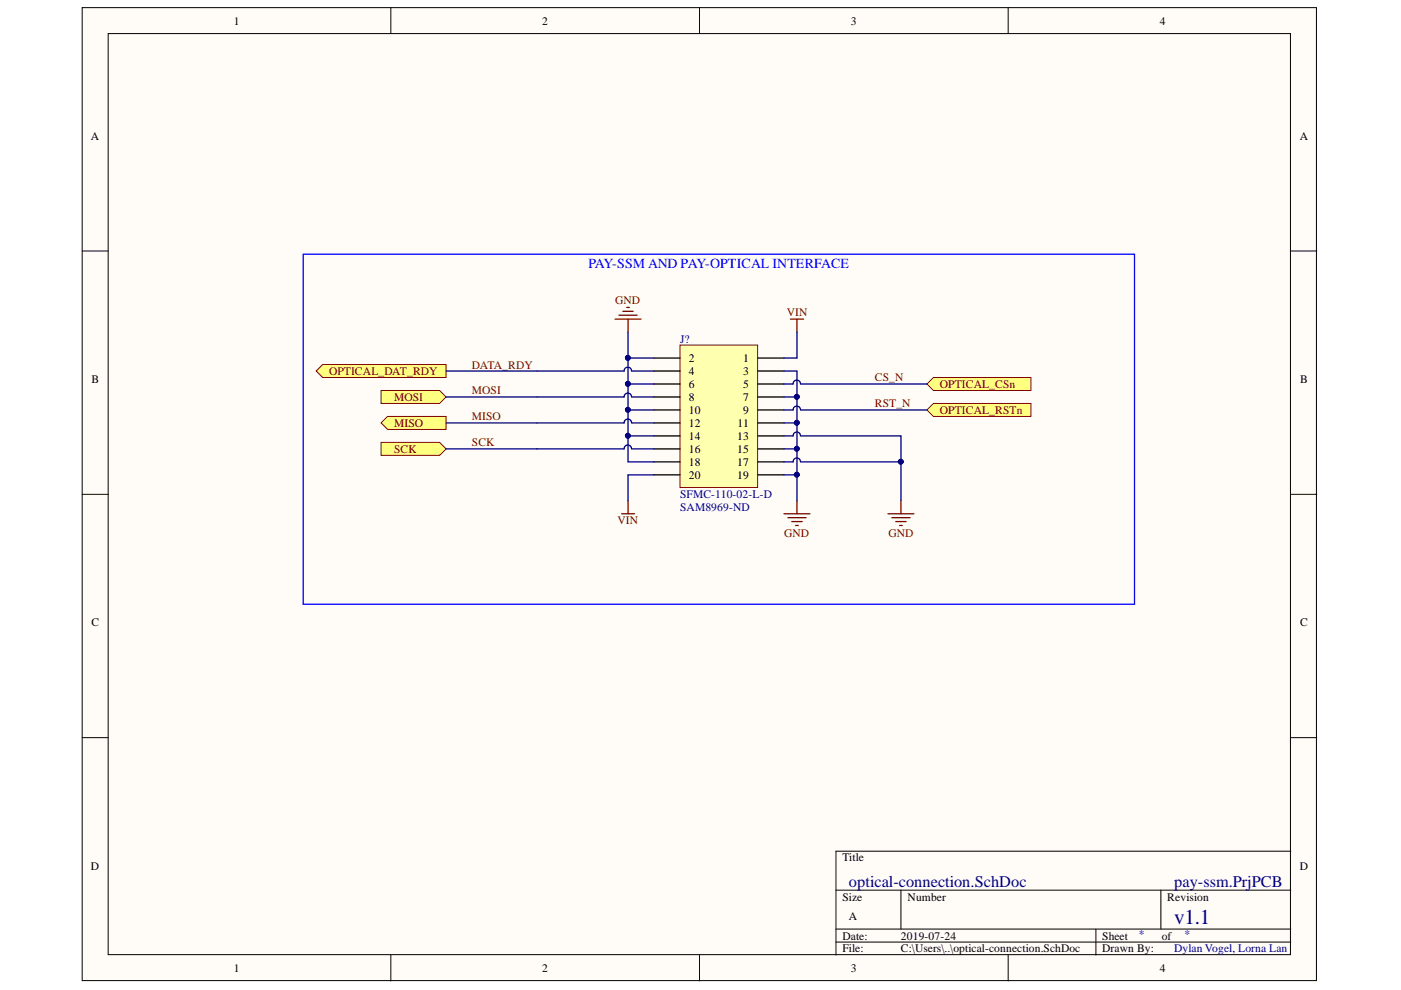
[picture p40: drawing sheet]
<svg xmlns="http://www.w3.org/2000/svg" width="297mm" height="210mm" viewBox="0 0 297 210" stroke-linecap="round" stroke-linejoin="round" font-family="sans-serif">
<defs><g id="words">
<text font-size="4.5" fill="#000080" x="248.9" y="196">v1.1</text>
<g font-size="3.5" fill="#000080">
<text x="180" y="188">optical-connection.SchDoc</text>
<text x="248.9" y="188">pay-ssm.PrjPCB</text>
</g>
<text font-size="3" fill="#00f" x="124.8" y="56.9">PAY-SSM AND PAY-OPTICAL INTERFACE</text>
<g font-size="2.4">
<text x="49.6" y="5.2">1</text>
<text x="114.9" y="5.2">2</text>
<text x="180.4" y="5.2">3</text>
<text x="245.9" y="5.2">4</text>
<text x="19.3" y="29.7">A</text>
<text x="275.6" y="29.7">A</text>
<text x="146.1" y="76.7">2</text>
<text x="157.6" y="76.7">1</text>
<text x="19.4" y="81.2">B</text>
<text x="146.1" y="79.5">4</text>
<text x="146.1" y="82.3">6</text>
<text x="157.6" y="79.5">3</text>
<text x="157.6" y="82.3">5</text>
<text x="275.6" y="81.2">B</text>
<text x="146.1" y="85">8</text>
<text x="146.1" y="87.8">10</text>
<text x="157.6" y="85">7</text>
<text x="157.6" y="87.8">9</text>
<text x="146.1" y="90.5">12</text>
<text x="146.1" y="93.3">14</text>
<text x="146.1" y="96">16</text>
<text x="156.3" y="93.3">13</text>
<text x="156.3" y="96">15</text>
<text x="156.4" y="90.5">11</text>
<text x="146.1" y="98.8">18</text>
<text x="146.1" y="101.5">20</text>
<text x="156.3" y="98.8">17</text>
<text x="156.3" y="101.5">19</text>
<text x="19.4" y="132.8">C</text>
<text x="275.6" y="132.8">C</text>
<text x="19.3" y="184.4">D</text>
<text x="178.6" y="182.6">Title</text>
<text x="275.6" y="184.4">D</text>
<text x="178.6" y="190.9">Size</text>
<text x="192.4" y="190.9">Number</text>
<text x="247.5" y="190.9">Revision</text>
<text x="180" y="195.1">A</text>
<text x="178.6" y="199.2">Date:</text>
<text x="178.6" y="201.9">File:</text>
<text x="191" y="199.2">2019-07-24</text>
<text x="191" y="201.9">C:\Users\..\optical-connection.SchDoc</text>
<text x="233.7" y="199.2">Sheet</text>
<text x="233.7" y="201.9">Drawn By:</text>
<text x="246.3" y="199.2">of</text>
<text x="49.6" y="206.1">1</text>
<text x="114.9" y="206.1">2</text>
<text x="180.4" y="206.1">3</text>
<text x="245.9" y="206.1">4</text>
</g>
<g font-size="2.4" fill="#800000">
<text x="130.4" y="64.4">GND</text>
<text x="166.8" y="67.1">VIN</text>
<text x="69.8" y="79.5">OPTICAL_DAT_RDY</text>
<text x="100.1" y="78.1">DATA_RDY</text>
<text x="100.1" y="83.6">MOSI</text>
<text x="185.5" y="80.9">CS_N</text>
<text x="199.3" y="82.3">OPTICAL_CSn</text>
<text x="83.6" y="85">MOSI</text>
<text x="100.1" y="89.1">MISO</text>
<text x="185.5" y="86.3">RST_N</text>
<text x="199.3" y="87.8">OPTICAL_RSTn</text>
<text x="83.6" y="90.5">MISO</text>
<text x="83.6" y="96">SCK</text>
<text x="100.1" y="94.6">SCK</text>
<text x="130.9" y="111.2">VIN</text>
<text x="166.3" y="113.9">GND</text>
<text x="188.4" y="113.9">GND</text>
</g>
<g font-size="2.4" fill="#000080">
<text x="144.2" y="72.7">J?</text>
<text x="144.2" y="105.6">SFMC-110-02-L-D</text>
<text x="144.2" y="108.4">SAM8969-ND</text>
<text x="241.5" y="198.9">*</text>
<text x="248.9" y="201.9">Dylan Vogel, Lorna Lan</text>
<text x="251.1" y="198.9">*</text>
</g>
</g></defs>
<g fill="#fffcf8" stroke="#000" stroke-width=".21">
<path d="M17.4 1.6h261.7v206.3h-261.7z"/>
<path d="M22.9 7.1h250.7v195.3h-250.7z"/>
</g>
<g fill="none" stroke="#000" stroke-width=".21">
<path d="M82.9 1.6v5.5M148.3 1.6v5.5M213.8 1.6v5.5M17.4 53.2h5.5M273.7 53.2h5.5M17.4 104.8h5.5M273.7 104.8h5.5M17.4 156.4h5.5M273.7 156.4h5.5M177.2 188.7h96.5M177.2 197h96.5M177.2 199.7h96.5"/>
<path d="M191 188.7v8.3M232.4 197v5.5M246.1 188.7v8.3M273.7 180.5h-96.5v22M82.9 202.5v5.5M148.3 202.5v5.5M213.8 202.5v5.5"/>
</g>
<g fill="none" stroke="#800000" stroke-width=".28">
<path d="M130.4 67.7h5.5M131.2 66.8h3.9M132.1 66h2.2M132.9 65.2h.5M133.2 67.7v2.7M167.6 67.7h2.8M169 67.7v2.7M131.8 108.9h2.7M133.2 106.2v2.7M166.2 108.9h5.5M167 109.8h3.9M167.9 110.6h2.2"/>
<path d="M168.7 111.4h.6M169 106.2v2.7M188.3 108.9h5.5M189.1 109.8h3.8M189.9 110.6h2.2M190.7 111.4h.6M191 106.2v2.7"/>
</g>
<path d="M64.3 53.9h176.2v74.2h-176.2z" fill="none" stroke="#00f" stroke-width=".28"/>
<g fill="#ffff80" stroke="#800000" stroke-width=".21">
<path d="M80.8 82.8h12.4l1.4 1.4-1.4 1.3h-12.4z" fill-rule="evenodd"/>
<path d="M80.8 89.7l1.4-1.4h12.4v2.7h-12.4z" fill-rule="evenodd"/>
<path d="M80.8 93.8h12.4l1.4 1.4-1.4 1.4h-12.4z" fill-rule="evenodd"/>
<path d="M67 78.7l1.4-1.4h26.2v2.7h-26.2z" fill-rule="evenodd"/>
<path d="M196.5 81.4l1.4-1.4h20.7v2.8h-20.7z" fill-rule="evenodd"/>
<path d="M196.5 86.9l1.4-1.4h20.7v2.8h-20.7z" fill-rule="evenodd"/>
</g>
<path d="M144.2 73.2h16.4v30.1h-16.4z" fill="#ffffb0" stroke="#800000" stroke-width=".21"/>
<g fill="none" stroke="#000" stroke-width=".28">
<path d="M138.7 75.9h5.5M138.7 78.7h5.5M160.7 75.9h5.5M160.7 78.7h5.5M138.7 81.4h5.5M138.7 84.2h5.5M138.7 86.9h5.5M138.7 89.7h5.5M138.7 92.4h5.5M138.7 95.2h5.5M138.7 97.9h5.5M160.7 81.4h5.5"/>
<path d="M160.7 84.2h5.5M160.7 86.9h5.5M160.7 89.7h5.5M160.7 92.4h5.5M160.7 95.2h5.5M160.7 97.9h5.5M138.7 100.7h5.5M160.7 100.7h5.5"/>
</g>
<g fill="none" stroke="#000080" stroke-width=".28">
<path d="M133.2 70.4v5.5h5.5M133.2 75.9v5.5h5.5M133.9 78.7a.79 .79 0 0 0-.8-.9 .79 .79 0 0 0-.8 .9h-37.7M134 78.7h4.7M166.2 78.7h2.8v22M169 70.4v5.5h-2.8M133.2 81.4v5.5h5.5M133.2 86.9v5.5h5.5M133.2 92.4v5.5h5.5M133.9 95.2a.79 .79 0 0 0-.8-.9 .79 .79 0 0 0-.8 .9h-37.7M133.9 89.7a.79 .79 0 0 0-.8-.9 .79 .79 0 0 0-.8 .9h-37.7M133.9 84.2a.79 .79 0 0 0-.8-.9 .79 .79 0 0 0-.8 .9h-37.7"/>
<path d="M134 84.2h4.7M134 89.7h4.7M134 95.2h4.7M166.2 84.2h2.8M166.2 89.7h2.8M166.2 95.2h2.8M169.7 97.9a.79 .79 0 0 0-.8-.8 .79 .79 0 0 0-.8 .8h-1.9M169.7 92.4a.79 .79 0 0 0-.8-.8 .79 .79 0 0 0-.8 .8h-1.9M169.7 86.9a.79 .79 0 0 0-.8-.8 .79 .79 0 0 0-.8 .8h-1.9M169.7 81.4a.79 .79 0 0 0-.8-.8 .79 .79 0 0 0-.8 .8h-1.9M169.8 92.4h21.2v13.8M169.8 97.9h21.2"/>
<path d="M169.8 86.9h26.7M169.8 81.4h26.7M138.7 100.7h-5.5v5.5M166.2 100.7h2.8v5.5"/>
</g>
<g fill="#000080" stroke="#000080" stroke-width=".21">
<circle cx="133.1" cy="75.9" r=".51"/>
<circle cx="168.9" cy="84.1" r=".51"/>
<circle cx="168.9" cy="89.6" r=".51"/>
<circle cx="133.1" cy="81.4" r=".51"/>
<circle cx="133.1" cy="86.9" r=".51"/>
<circle cx="133.1" cy="92.4" r=".51"/>
<circle cx="168.9" cy="95.1" r=".51"/>
<circle cx="168.9" cy="100.6" r=".51"/>
<circle cx="191" cy="97.9" r=".51"/>
</g>
<use href="#words"/>
</svg>
